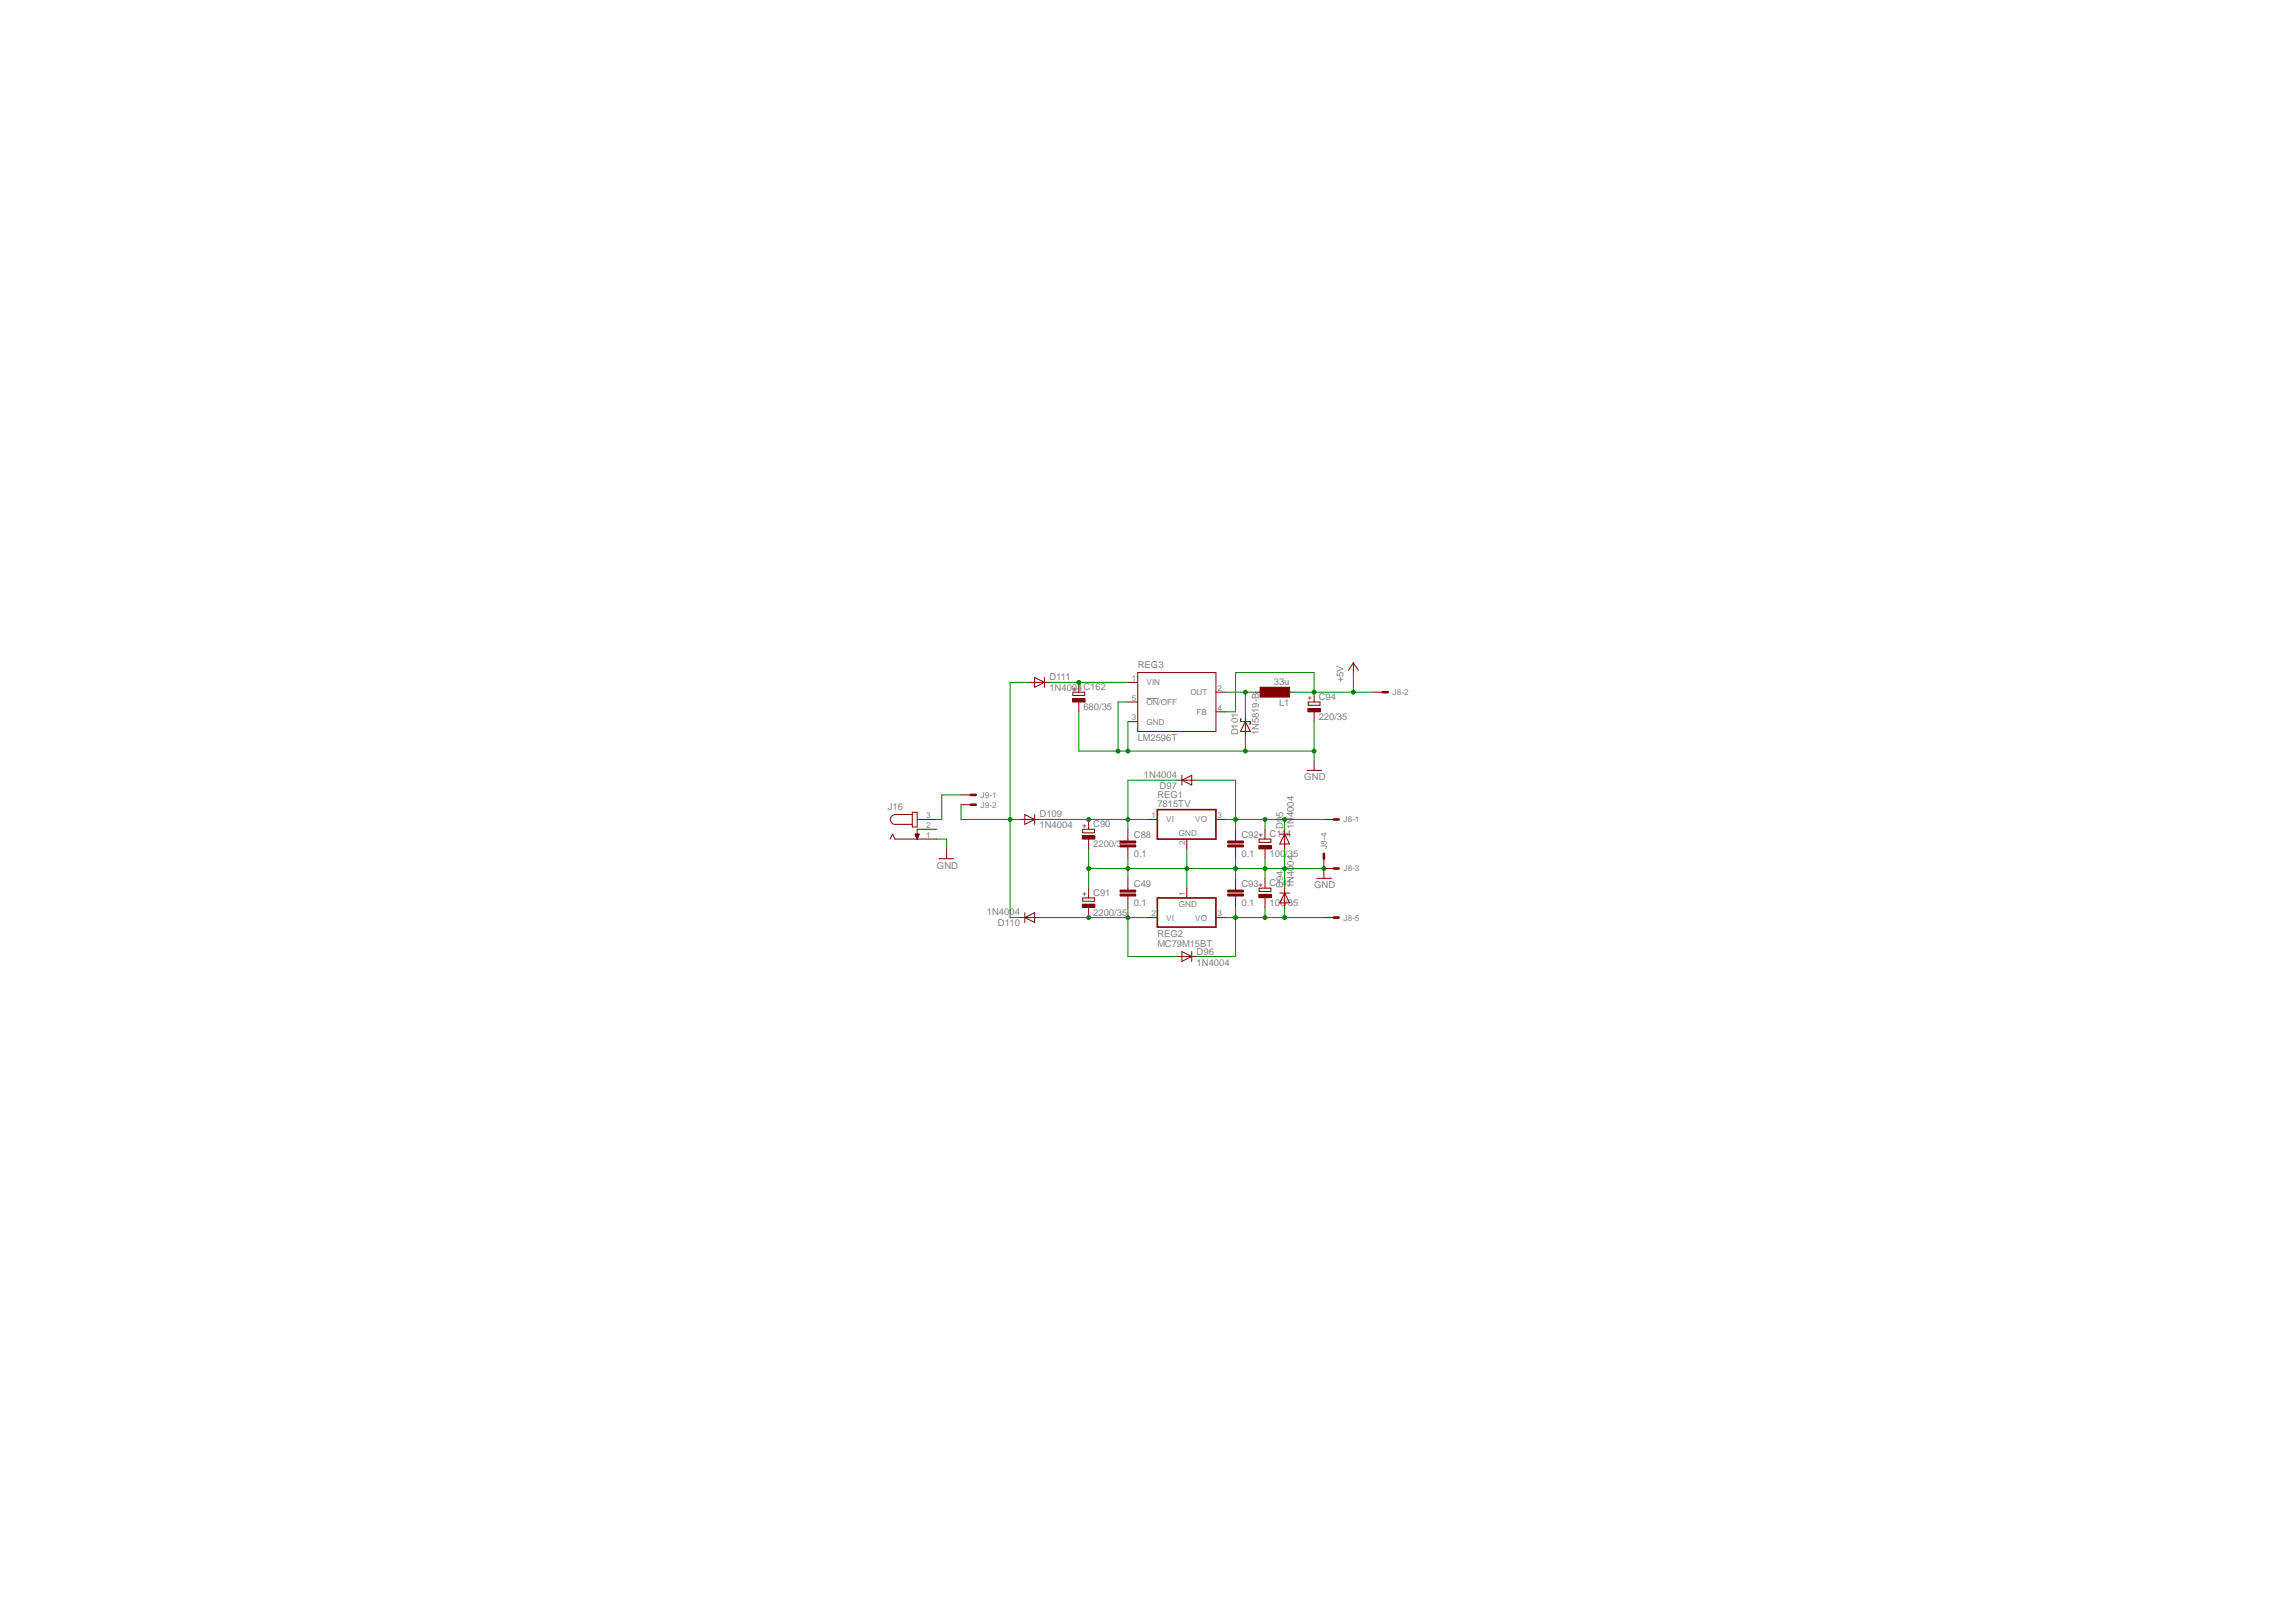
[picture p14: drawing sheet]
<svg xmlns="http://www.w3.org/2000/svg" width="297mm" height="210mm" viewBox="0 0 297 210" stroke-linecap="round" stroke-linejoin="round" font-family="sans-serif">
<defs><g id="words">
<g font-size="1.2" fill="#808080">
<text x="135.8" y="89.5">1N4004C162</text>
<text x="135.8" y="88.1">D111</text>
<text x="147.2" y="86.4">REG3</text>
<text x="164.8" y="88.7">33u</text>
<text x="173.8" y="88.3" transform="rotate(-90 173.8 88.3)">+5V</text>
<text x="140.2" y="91.9">680/35</text>
<text x="147.2" y="95.9">LM2596T</text>
<text x="160.2" y="95.2" transform="rotate(-90 160.2 95.2)">D101</text>
<text x="162.9" y="95.2" transform="rotate(-90 162.9 95.2)">1N5819-B</text>
<text x="165.5" y="91.4">L1</text>
<text x="170.6" y="93.1">220/35</text>
<text x="170.6" y="90.6">C94</text>
<text x="148" y="100.7">1N4004</text>
<text x="168.7" y="101">GND</text>
<text x="114.8" y="104.8">J16</text>
<text x="134.5" y="107.2">1N4004</text>
<text x="134.5" y="105.8">D109</text>
<text x="141.4" y="107.1">C90</text>
<text x="149.7" y="104.5">7815TV</text>
<text x="149.7" y="103.2">REG1</text>
<text x="150" y="102.1">D97</text>
<text x="166" y="107.3" transform="rotate(-90 166 107.3)">D95</text>
<text x="167.4" y="107.3" transform="rotate(-90 167.4 107.3)">1N4004</text>
<text x="121.2" y="112.4">GND</text>
<text x="141.4" y="109.6">2200/35</text>
<text x="146.7" y="110.9">0.1</text>
<text x="146.7" y="108.4">C88</text>
<text x="160.6" y="110.9">0.1</text>
<text x="160.6" y="108.4">C92</text>
<text x="164.3" y="110.9">100/35</text>
<text x="164.3" y="108.3">C114</text>
<text x="127.7" y="118.4">1N4004</text>
<text x="129.1" y="119.8">D110</text>
<text x="141.4" y="118.5">2200/35</text>
<text x="141.4" y="116">C91</text>
<text x="146.7" y="117.3">0.1</text>
<text x="146.7" y="114.7">C49</text>
<text x="160.6" y="117.3">0.1</text>
<text x="160.6" y="114.7">C93</text>
<text x="164.3" y="117.2">100/35</text>
<text x="164.3" y="114.7">C141</text>
<text x="166" y="114.9" transform="rotate(-90 166 114.9)">D94</text>
<text x="167.4" y="114.9" transform="rotate(-90 167.4 114.9)">1N4004</text>
<text x="170" y="114.9">GND</text>
<text x="149.7" y="122.5">MC79M15BT</text>
<text x="149.7" y="121.2">REG2</text>
<text x="154.8" y="125">1N4004</text>
<text x="154.8" y="123.6">D96</text>
</g>
<g font-size="1.1" fill="#808080">
<text x="146.4" y="88.1">1</text>
<text x="148.3" y="88.7">VIN</text>
<text x="154" y="90">OUT</text>
<text x="157.5" y="89.4">2</text>
<text x="180.2" y="90">J8-2</text>
<text x="146.4" y="90.7">5</text>
<text x="146.4" y="93.2">3</text>
<text x="148.3" y="91.2">ON/OFF</text>
<text x="148.3" y="93.8">GND</text>
<text x="154.8" y="92.5">FB</text>
<text x="157.5" y="91.9">4</text>
<text x="119.8" y="105.9">3</text>
<text x="119.8" y="107.1">2</text>
<text x="126.9" y="103.3">J9-1</text>
<text x="126.9" y="104.5">J9-2</text>
<text x="149" y="105.9">1</text>
<text x="150.9" y="106.4">VI</text>
<text x="154.6" y="106.4">VO</text>
<text x="157.5" y="105.9">3</text>
<text x="173.8" y="106.4">J8-1</text>
<text x="119.8" y="108.4">1</text>
<text x="152.5" y="108.2">GND</text>
<text x="153.3" y="109.3" transform="rotate(-90 153.3 109.3)">2</text>
<text x="171.7" y="109.9" transform="rotate(-90 171.7 109.9)">J8-4</text>
<text x="173.8" y="112.8">J8-3</text>
<text x="149" y="118.5">2</text>
<text x="150.9" y="119.1">VI</text>
<text x="152.5" y="117.3">GND</text>
<text x="153.3" y="116" transform="rotate(-90 153.3 116)">1</text>
<text x="154.6" y="119.1">VO</text>
<text x="157.5" y="118.5">3</text>
<text x="173.8" y="119.1">J8-5</text>
</g>
<g font-size=".9" fill="#800000">
<text x="139.3" y="89.4" transform="rotate(-90 139.3 89.4)">+</text>
<text x="169.7" y="90.6" transform="rotate(-90 169.7 90.6)">+</text>
<text x="140.5" y="107.1" transform="rotate(-90 140.5 107.1)">+</text>
<text x="163.4" y="108.4" transform="rotate(-90 163.4 108.4)">+</text>
<text x="140.5" y="116" transform="rotate(-90 140.5 116)">+</text>
<text x="163.4" y="114.7" transform="rotate(-90 163.4 114.7)">+</text>
</g>
</g></defs>
<path d="M148.3 90.4h1.6" fill="none" stroke="#808080" stroke-width=".13"/>
<g fill="none" stroke="#800000" stroke-width=".13">
<path d="M131.9 106h2.6M131.9 118.7h2.6M132.6 105.4l1.3 .6-1.3 .7zM132.6 118.7l1.3-.6v1.3zM132.6 118.1v1.3M133.9 105.4v1.3M140.1 107.3h1.5v.5h-1.5zM144.9 115.7h2v.3h-2zM144.9 115.2h2v.2h-2zM144.9 109.3h2v.3h-2zM144.9 108.8h2v.3h-2zM145.9 107.3v1.5"/>
<path d="M145.9 109.6v1.5M145.9 113.7v1.5M145.9 116v1.5M148.5 106h1.2M152.3 101h2.5M152.9 101l1.3-.7v1.3zM152.9 100.3v1.3M153.5 108.6v1.3M157.3 106h1.3M165.6 115.6h1.2M165.6 107.9h1.2M166.2 115.6l.6 1.2h-1.2z"/>
<path d="M166.2 107.3v2.6M166.2 114.9v2.6M166.2 107.9l.6 1.3h-1.2zM170.3 113.7h2M171.3 112.4v1.3M152.3 123.8h2.5M152.9 123.1l1.3 .7-1.3 .6zM154.2 123.1v1.3"/>
</g>
<path d="M149.7 104.8h7.6v3.8h-7.6z" fill="none" stroke="#800000" stroke-width=".21"/>
<path d="M144.9 115.8h2M144.9 115.3h2M144.9 109.5h2M144.9 109h2" fill="none" stroke="#800000" stroke-width=".25"/>
<path d="M140 108.2h1.6v.4h-1.6z" fill-rule="evenodd" fill="#800000"/>
<path d="M140 108.2h1.6v.4h-1.6zM140.1 116.2h1.5v.4h-1.5zM140.8 106v1.3M140.8 108.6v1.3" fill="none" stroke="#800000" stroke-width=".13"/>
<path d="M140 117h1.6v.4h-1.6z" fill-rule="evenodd" fill="#800000"/>
<path d="M169.2 90.8h1.6v.5h-1.6zM140 117h1.6v.4h-1.6zM140.8 114.9v1.3M140.8 117.5v1.2M158.8 109.3h2.1v.3h-2.1zM158.8 108.8h2.1v.3h-2.1zM158.8 115.7h2.1v.3h-2.1zM158.8 115.2h2.1v.2h-2.1zM159.8 107.3v1.5M159.8 109.6v1.5M159.8 113.7v1.5M159.8 116v1.5" fill="none" stroke="#800000" stroke-width=".13"/>
<path d="M158.8 109.5h2.1M158.8 109h2.1M158.8 115.8h2.1M158.8 115.3h2.1" fill="none" stroke="#800000" stroke-width=".25"/>
<path d="M169.2 91.7h1.6v.4h-1.6z" fill-rule="evenodd" fill="#800000"/>
<path d="M169.2 91.7h1.6v.4h-1.6zM170 89.6v1.2M170 92.1v1.3M162.9 108.6h1.5v.4h-1.5z" fill="none" stroke="#800000" stroke-width=".13"/>
<path d="M162.9 109.4h1.6v.5h-1.6z" fill-rule="evenodd" fill="#800000"/>
<path d="M162.9 109.4h1.6v.5h-1.6zM162.9 114.9h1.5v.5h-1.5zM163.7 107.3v1.3M163.7 109.9v1.2" fill="none" stroke="#800000" stroke-width=".13"/>
<path d="M162.9 115.7h1.6v.5h-1.6z" fill-rule="evenodd" fill="#800000"/>
<g fill="none" stroke="#800000" stroke-width=".13">
<path d="M133.2 88.3h2.6M133.9 87.7l1.2 .6-1.2 .6zM135.1 87.7v1.2M145.9 88.3h1.3M145.9 90.8h1.3M145.9 93.4h1.3M147.2 87h10.1v7.7h-10.1zM157.3 89.6h1.3M157.3 92.1h1.3M169.1 99.7h1.9M170 98.4v1.3M175.1 85.8l.6 .9"/>
<path d="M175.1 85.8l-.6 .9M175.1 85.8v1.2M148.5 118.7h1.2M153.5 114.9v1.3M157.3 118.7h1.3M162.9 115.7h1.6v.5h-1.6zM163.7 113.7v1.2M163.7 116.2v1.3"/>
</g>
<path d="M149.7 116.2h7.6v3.8h-7.6z" fill="none" stroke="#800000" stroke-width=".21"/>
<path d="M163 88.9h3.8v1.3h-3.8z" fill-rule="evenodd" fill="#800000"/>
<path d="M138.8 89.6h1.5v.4h-1.5zM162.4 89.6h1.3M163 88.9h3.8v1.3h-3.8zM166.2 89.6h1.3" fill="none" stroke="#800000" stroke-width=".13"/>
<path d="M138.8 90.4h1.6v.4h-1.6z" fill-rule="evenodd" fill="#800000"/>
<g fill="none" stroke="#800000" stroke-width=".13">
<path d="M138.8 90.4h1.6v.4h-1.6zM139.6 88.3v1.3M139.6 90.8v1.3M160.6 93h-.1v.4h1.3v.3h-.2M161.1 93.4l.7 1.3h-1.3zM161.1 92.8v2.5M177.6 89.6h1.3M115.1 108.6l.4-.7 .3 .7h5.4M118 105.4h-2.2a.64 .64 0 0 0-.6 .6 .64 .64 0 0 0 .6 .7h2.2M118 105.1h.7v1.9h-.7zM118.4 107.9h.5l-.2 .7zM118.4 108h.5"/>
<path d="M118.4 108.1h.4M118.5 108.2h.3M118.5 108.3h.2M118.5 108.3h.3M118.6 108.5h.1M118.6 108.4h.1M118.7 106h2.5M121.2 107.3h-2.5v1.3M121.5 111.1h1.9M122.5 109.9v1.2M124.3 102.9h1.3M124.3 104.1h1.3"/>
<path d="M171.3 106h1.2M171.3 111.1v1.3h1.2M171.3 118.7h1.2"/>
</g>
<path d="M178.9 89.6h.6M125.6 102.9h.6M125.6 104.1h.6M171.3 110.5v.6M172.5 106h.7M172.5 112.4h.7M172.5 118.7h.7" fill="none" stroke="#800000" stroke-width=".34"/>
<path d="M134.5 118.7h14M145.9 117.5v1.2" fill="none" stroke="#008000" stroke-width=".13"/>
<circle cx="145.9" cy="118.7" r=".25" fill="#008000"/>
<g fill="none" stroke="#008000" stroke-width=".13">
<path d="M145.9 118.7v5.1h6.4"/>
<circle cx="145.9" cy="118.7" r=".25"/>
</g>
<circle cx="140.8" cy="118.7" r=".25" fill="#008000"/>
<g fill="none" stroke="#008000" stroke-width=".13">
<path d="M134.5 106h14M152.3 101h-6.4v5"/>
<circle cx="140.8" cy="118.7" r=".25"/>
</g>
<circle cx="145.9" cy="106" r=".25" fill="#008000"/>
<g fill="none" stroke="#008000" stroke-width=".13">
<path d="M145.9 106v1.3"/>
<circle cx="145.9" cy="106" r=".25"/>
</g>
<circle cx="140.8" cy="106" r=".25" fill="#008000"/>
<g fill="none" stroke="#008000" stroke-width=".13">
<path d="M154.8 101h5v6.3M158.6 106h12.7M166.2 106v1.3"/>
<circle cx="140.8" cy="106" r=".25"/>
</g>
<circle cx="166.2" cy="106" r=".25" fill="#008000"/>
<circle cx="166.2" cy="106" r=".25" fill="none" stroke="#008000" stroke-width=".13"/>
<circle cx="159.9" cy="106" r=".25" fill="#008000"/>
<g fill="none" stroke="#008000" stroke-width=".13">
<path d="M163.7 106v1.3"/>
<circle cx="159.9" cy="106" r=".25"/>
</g>
<circle cx="163.7" cy="106" r=".25" fill="#008000"/>
<g fill="none" stroke="#008000" stroke-width=".13">
<path d="M131.9 106h-1.2v12.7h1.2"/>
<circle cx="163.7" cy="106" r=".25"/>
</g>
<circle cx="130.7" cy="106" r=".25" fill="#008000"/>
<g fill="none" stroke="#008000" stroke-width=".13">
<path d="M133.2 88.3h-2.5v17.7h-6.4v-1.9M158.6 118.7h12.7M159.8 117.5v1.2M166.2 117.5v1.2"/>
<circle cx="130.7" cy="106" r=".25"/>
</g>
<circle cx="159.9" cy="118.7" r=".25" fill="#008000"/>
<circle cx="159.9" cy="118.7" r=".25" fill="none" stroke="#008000" stroke-width=".13"/>
<circle cx="166.2" cy="118.7" r=".25" fill="#008000"/>
<g fill="none" stroke="#008000" stroke-width=".13">
<path d="M159.8 118.7v5.1h-5M163.7 117.5v1.2"/>
<circle cx="166.2" cy="118.7" r=".25"/>
</g>
<circle cx="163.7" cy="118.7" r=".25" fill="#008000"/>
<g fill="none" stroke="#008000" stroke-width=".13">
<path d="M140.8 109.9v5M140.8 112.4h26.7M145.9 111.1v2.6M153.5 109.9v5M159.8 111.1v2.6M166.2 109.9v5"/>
<circle cx="163.7" cy="118.7" r=".25"/>
</g>
<circle cx="145.9" cy="112.4" r=".25" fill="#008000"/>
<circle cx="145.9" cy="112.4" r=".25" fill="none" stroke="#008000" stroke-width=".13"/>
<circle cx="153.5" cy="112.4" r=".25" fill="#008000"/>
<circle cx="153.5" cy="112.4" r=".25" fill="none" stroke="#008000" stroke-width=".13"/>
<circle cx="159.9" cy="112.4" r=".25" fill="#008000"/>
<circle cx="159.9" cy="112.4" r=".25" fill="none" stroke="#008000" stroke-width=".13"/>
<circle cx="140.8" cy="112.4" r=".25" fill="#008000"/>
<circle cx="140.8" cy="112.4" r=".25" fill="none" stroke="#008000" stroke-width=".13"/>
<circle cx="166.2" cy="112.4" r=".25" fill="#008000"/>
<g fill="none" stroke="#008000" stroke-width=".13">
<path d="M163.7 111.1v2.6M167.5 112.4h3.8"/>
<circle cx="166.2" cy="112.4" r=".25"/>
</g>
<circle cx="163.7" cy="112.4" r=".25" fill="#008000"/>
<circle cx="163.7" cy="112.4" r=".25" fill="none" stroke="#008000" stroke-width=".13"/>
<circle cx="171.3" cy="112.4" r=".25" fill="#008000"/>
<g fill="none" stroke="#008000" stroke-width=".13">
<path d="M139.6 92.1v5.1h30.4v-3.8M145.9 93.4v3.8M145.9 90.8h-1.3v6.4M161.1 95.3v1.9"/>
<circle cx="171.3" cy="112.4" r=".25"/>
</g>
<circle cx="144.7" cy="97.2" r=".25" fill="#008000"/>
<circle cx="144.7" cy="97.2" r=".25" fill="none" stroke="#008000" stroke-width=".13"/>
<circle cx="145.9" cy="97.2" r=".25" fill="#008000"/>
<circle cx="145.9" cy="97.2" r=".25" fill="none" stroke="#008000" stroke-width=".13"/>
<circle cx="161.1" cy="97.2" r=".25" fill="#008000"/>
<g fill="none" stroke="#008000" stroke-width=".13">
<path d="M170 97.2v1.2"/>
<circle cx="161.1" cy="97.2" r=".25"/>
</g>
<circle cx="170" cy="97.2" r=".25" fill="#008000"/>
<g fill="none" stroke="#008000" stroke-width=".13">
<path d="M135.8 88.3h10.1M121.2 108.6h1.3v1.3"/>
<circle cx="170" cy="97.2" r=".25"/>
</g>
<circle cx="139.6" cy="88.3" r=".25" fill="#008000"/>
<g fill="none" stroke="#008000" stroke-width=".13">
<path d="M170 89.6h7.6M175.1 87v2.6"/>
<circle cx="139.6" cy="88.3" r=".25"/>
</g>
<circle cx="175.1" cy="89.6" r=".25" fill="#008000"/>
<g fill="none" stroke="#008000" stroke-width=".13">
<path d="M167.5 89.6h2.5v-2.6h-10.2v5.1h-1.2"/>
<circle cx="175.1" cy="89.6" r=".25"/>
</g>
<circle cx="170" cy="89.6" r=".25" fill="#008000"/>
<g fill="none" stroke="#008000" stroke-width=".13">
<path d="M158.6 89.6h3.8M161.1 89.6v3.2"/>
<circle cx="170" cy="89.6" r=".25"/>
</g>
<circle cx="161.1" cy="89.6" r=".25" fill="#008000"/>
<g fill="none" stroke="#008000" stroke-width=".13">
<path d="M124.3 102.9h-2.5v3.1h-.6"/>
<circle cx="161.1" cy="89.6" r=".25"/>
</g>
<use href="#words"/>
</svg>
